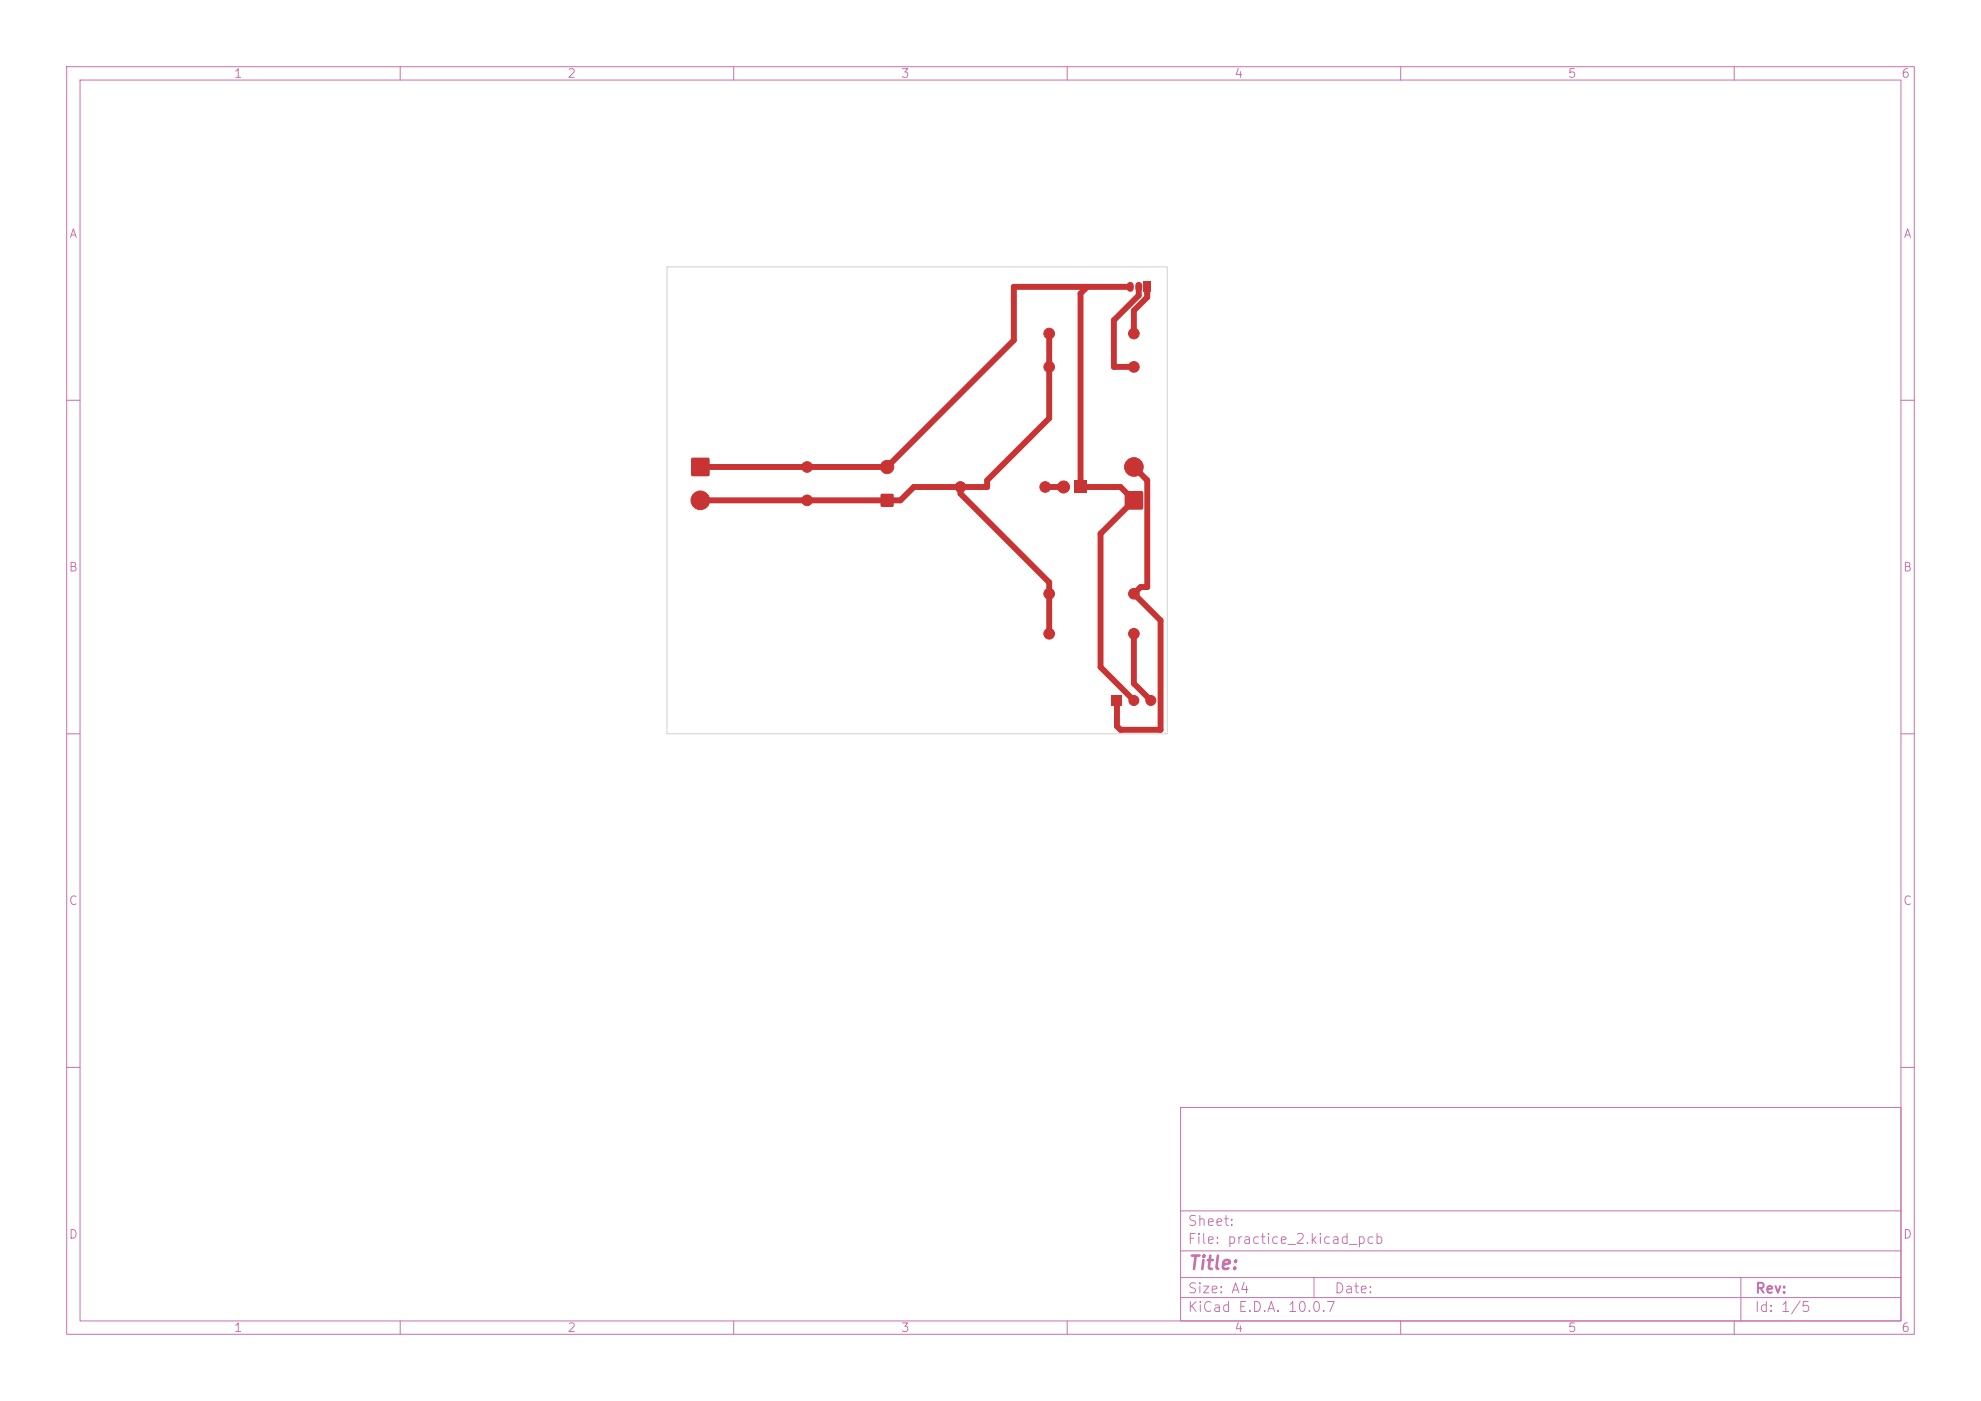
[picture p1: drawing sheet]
<svg xmlns="http://www.w3.org/2000/svg" width="297mm" height="210mm" viewBox="0 0 297 210" stroke-linecap="round" stroke-linejoin="round" font-family="sans-serif">
<defs><g id="words">
<text font-size="2" fill="#c872ab" x="178" y="190.8">Title:</text>
<g font-size="1.5" fill="#c872ab">
<text x="178" y="184.1">Sheet:</text>
<text x="178" y="186.8">File: practice_2.kicad_pcb</text>
<text x="178" y="197">KiCad E.D.A. 10.0.7</text>
<text x="178" y="194.2">Size: A4</text>
<text x="200" y="194.2">Date:</text>
<text x="263" y="197">Id: 1/5</text>
<text x="263" y="194.2">Rev:</text>
</g>
<g font-size="1.3" fill="#c872ab">
<text x="35" y="12">1</text>
<text x="85" y="12">2</text>
<text x="135" y="12">3</text>
<text x="185" y="12">4</text>
<text x="235" y="12">5</text>
<text x="285" y="12">6</text>
<text x="10.3" y="36">A</text>
<text x="285.3" y="36">A</text>
<text x="10.2" y="86">B</text>
<text x="285.2" y="86">B</text>
<text x="10.2" y="136">C</text>
<text x="285.2" y="136">C</text>
<text x="10.2" y="186">D</text>
<text x="285.2" y="186">D</text>
<text x="35" y="200">1</text>
<text x="85" y="200">2</text>
<text x="135" y="200">3</text>
<text x="185" y="200">4</text>
<text x="235" y="200">5</text>
<text x="285" y="200">6</text>
</g>
</g></defs>
<g fill="none" stroke="#c872ab" stroke-width=".15">
<path d="M10 10h277v190h-277zM12 12h273v186h-273zM60 10v2M110 10v2M160 10v2M210 10v2M260 10v2M10 60h2M285 60h2M10 110h2M285 110h2M10 160h2"/>
<path d="M177 166h108v32h-108zM285 160h2M60 198v2M110 198v2M160 198v2M177 194.5h108M177 191.5h108M177 187.5h108M177 181.5h108M197 191.5v3M210 198v2M260 198v2"/>
<path d="M261 191.5v6.5"/>
</g>
<g fill="#c83434" stroke="#c83434" stroke-width=".15">
<circle cx="121" cy="75" r=".8"/>
<circle cx="121" cy="70" r=".8"/>
</g>
<path d="M161.1 72.1h1.8v1.8h-1.8z" fill="#c83434"/>
<g fill="#c83434" stroke="#c83434" stroke-width=".15">
<circle cx="159.5" cy="73" r=".9"/>
<circle cx="157.3" cy="89" r=".8"/>
<circle cx="170" cy="89" r=".8"/>
<circle cx="157.3" cy="50" r=".8"/>
<circle cx="170" cy="50" r=".8"/>
</g>
<path d="M166.7 104.3h1.5v1.5h-1.5z" fill="#c83434"/>
<g fill="#c83434" stroke="#c83434" stroke-width=".15">
<circle cx="170" cy="105" r=".75"/>
<circle cx="172.5" cy="105" r=".75"/>
</g>
<path d="M171.5 42.3h1v1.5h-1z" fill="#c83434"/>
<path d="M169.5 42.8v.4M170.7 42.8v.4" fill="none" stroke="#c83434" stroke-width="1.1"/>
<path d="M132.1 74.1h1.8v1.8h-1.8z" fill="#c83434"/>
<g fill="#c83434" stroke="#c83434" stroke-width=".15">
<circle cx="133" cy="70" r="1"/>
<circle cx="157.3" cy="95" r=".8"/>
<circle cx="170" cy="95" r=".8"/>
<circle cx="144" cy="73" r=".8"/>
<circle cx="156.7" cy="73" r=".8"/>
</g>
<path d="M168.7 73.7h2.6v2.6h-2.6z" fill="#c83434"/>
<circle cx="170" cy="70" r="1.4" fill="#c83434" stroke="#c83434" stroke-width=".15"/>
<path d="M103.7 68.7h2.6v2.6h-2.6z" fill="#c83434"/>
<g fill="#c83434" stroke="#c83434" stroke-width=".15">
<circle cx="105" cy="75" r="1.4"/>
<circle cx="157.3" cy="55" r=".8"/>
<circle cx="170" cy="55" r=".8"/>
</g>
<path d="M157.3 50v12.7l-9.3 9.3v1h-11l-2 2h-30M163 43l-1 1v29h6l2 2-5 5v20l5 5M169.5 43h-17.5v8l-19 19h-28M170.7 43v1.3l-3.7 3.7v7h3M172 43v1.5l-2 2v3.5M144 73v1l13.3 13.3v7.7M156.7 73h2.8M170 70l2 2v16h-1l-1 1 4 4v16.4h-6l-.5-.5v-3.9M170 95v7.5l2.5 2.5" fill="none" stroke="#c83434" stroke-width=".89"/>
<path d="M100 40h75v70h-75z" fill="none" stroke="#d0d2cd" stroke-width=".15"/>
<use href="#words"/>
</svg>
